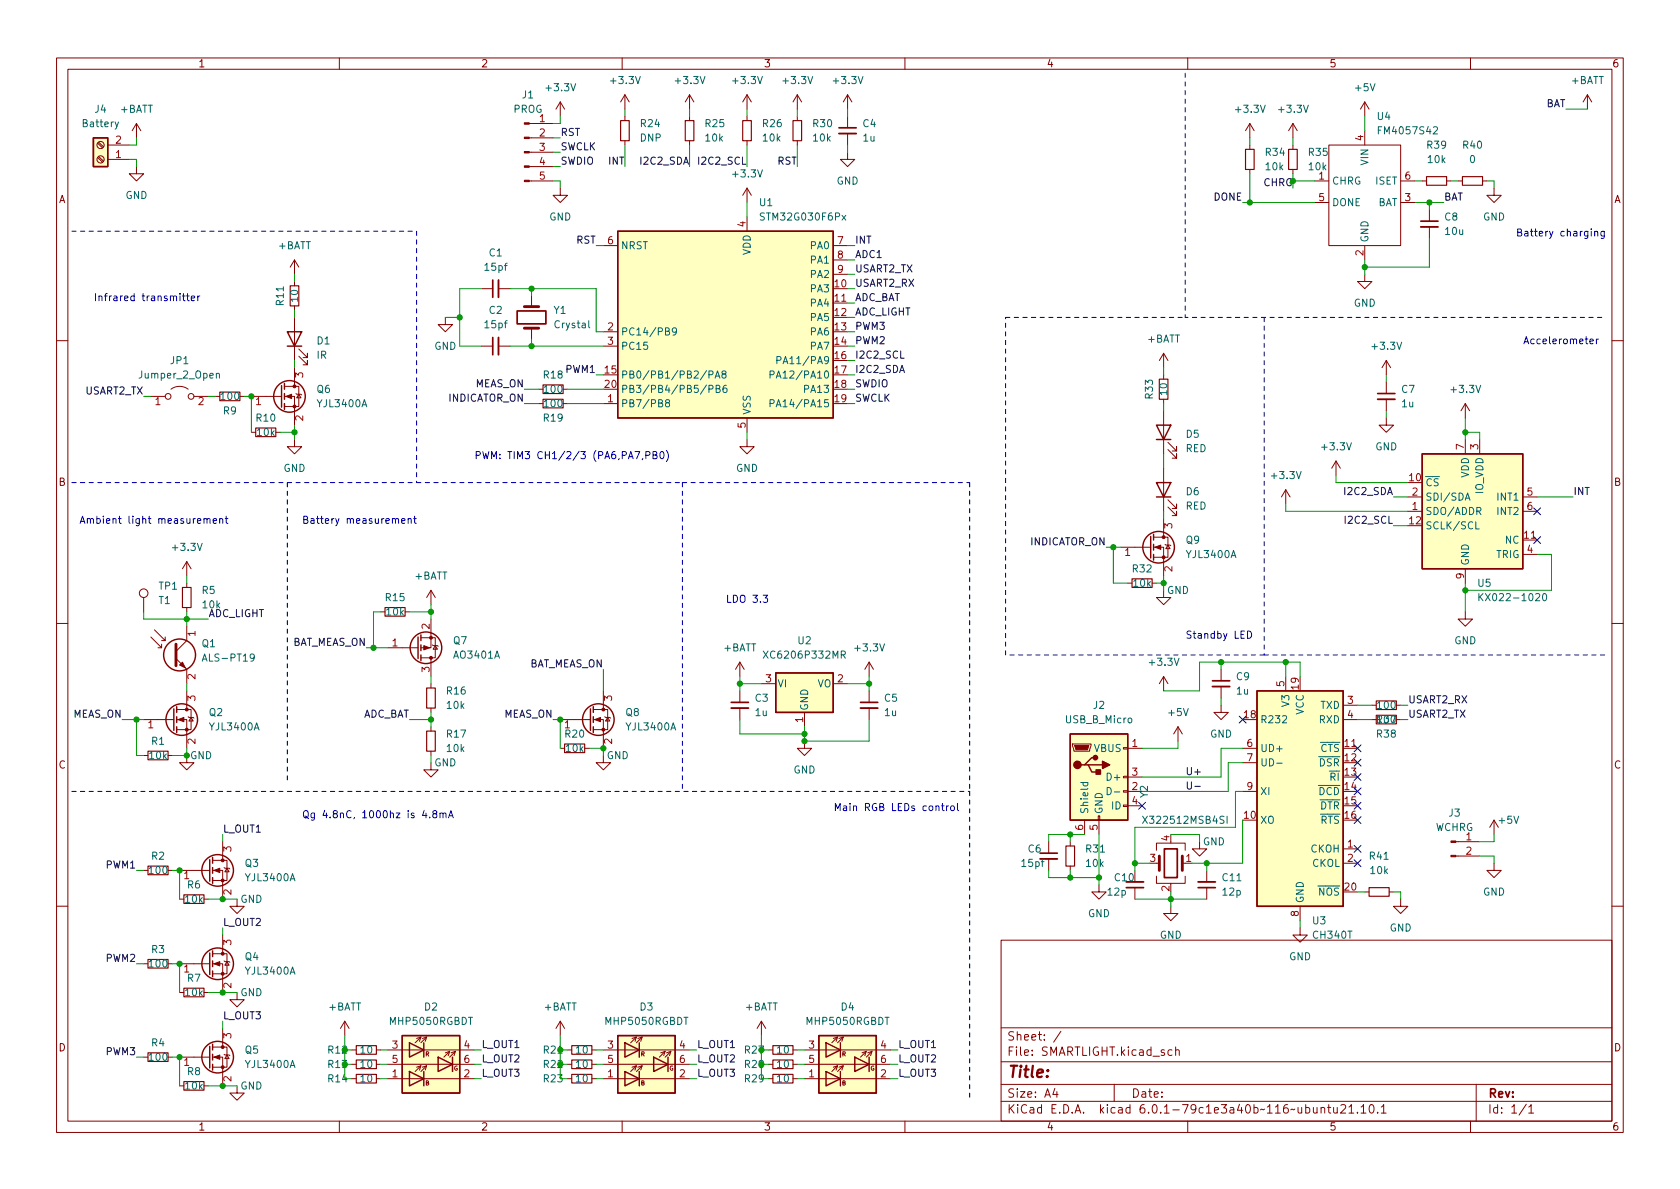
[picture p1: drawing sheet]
<svg xmlns="http://www.w3.org/2000/svg" width="297mm" height="210mm" viewBox="0 0 297 210" stroke-linecap="round" stroke-linejoin="round" font-family="sans-serif">
<defs><g id="words">
<text font-size="2.8" fill="#840000" x="178" y="190.6">Title:</text>
<g font-size="2.1" fill="#840000">
<text x="178" y="184">Sheet: /</text>
<text x="178" y="186.7">File: SMARTLIGHT.kicad_sch</text>
<text x="178" y="196.9">KiCad E.D.A. kicad 6.0.1-79c1e3a40b~116~ubuntu21.10.1</text>
<text x="178" y="194.1">Size: A4</text>
<text x="200" y="194.1">Date:</text>
<text x="263" y="194.1">Rev:</text>
<text x="263" y="196.9">Id: 1/1</text>
</g>
<g font-size="1.8" fill="#840000">
<text x="35" y="11.9">1</text>
<text x="85" y="11.9">2</text>
<text x="135" y="11.9">3</text>
<text x="185" y="11.9">4</text>
<text x="235" y="11.9">5</text>
<text x="285" y="11.9">6</text>
<text x="10.3" y="35.9">A</text>
<text x="285.3" y="35.9">A</text>
<text x="10.3" y="85.9">B</text>
<text x="285.3" y="85.9">B</text>
<text x="10.3" y="135.9">C</text>
<text x="285.3" y="135.9">C</text>
<text x="10.3" y="185.9">D</text>
<text x="285.3" y="185.9">D</text>
<text x="35" y="199.9">1</text>
<text x="85" y="199.9">2</text>
<text x="135" y="199.9">3</text>
<text x="185" y="199.9">4</text>
<text x="235" y="199.9">5</text>
<text x="285" y="199.9">6</text>
</g>
<g font-size="1.8" fill="#006464">
<text x="92.4" y="17.4">J1</text>
<text x="96.7" y="16.1">+3.3V</text>
<text x="108.2" y="14.9">+3.3V</text>
<text x="119.6" y="14.9">+3.3V</text>
<text x="129.7" y="14.9">+3.3V</text>
<text x="138.6" y="14.9">+3.3V</text>
<text x="147.5" y="14.9">+3.3V</text>
<text x="239.7" y="16.1">+5V</text>
<text x="277.8" y="14.9">+BATT</text>
<text x="14.7" y="22.5">Battery</text>
<text x="16.8" y="19.9">J4</text>
<text x="21.3" y="19.9">+BATT</text>
<text x="90.7" y="19.9">PROG</text>
<text x="113.3" y="22.5">R24</text>
<text x="124.8" y="22.5">R25</text>
<text x="134.9" y="22.5">R26</text>
<text x="143.8" y="22.5">R30</text>
<text x="152.6" y="22.5">C4</text>
<text x="218.6" y="19.9">+3.3V</text>
<text x="226.3" y="19.9">+3.3V</text>
<text x="243.5" y="21.2">U4</text>
<text x="244.1" y="23.7">FM4057S42</text>
<text x="113.2" y="25">DNP</text>
<text x="124.8" y="25">10k</text>
<text x="134.9" y="25">10k</text>
<text x="143.8" y="25">10k</text>
<text x="152.6" y="25">1u</text>
<text x="223.8" y="27.6">R34</text>
<text x="231.4" y="27.6">R35</text>
<text x="241.9" y="29.1" transform="rotate(-90 241.9 29.1)">VIN</text>
<text x="252.4" y="26.3">R39</text>
<text x="252.5" y="28.8">10k</text>
<text x="258.7" y="26.3">R40</text>
<text x="259.9" y="28.8">0</text>
<text x="22.2" y="35.2">GND</text>
<text x="129.7" y="31.4">+3.3V</text>
<text x="147.9" y="32.6">GND</text>
<text x="223.8" y="30.1">10k</text>
<text x="231.5" y="30.1">10k</text>
<text x="235.5" y="32.6">CHRG</text>
<text x="243.2" y="32.6">ISET</text>
<text x="97.1" y="39">GND</text>
<text x="134.3" y="36.4">U1</text>
<text x="134.8" y="39">STM32G030F6Px</text>
<text x="235.5" y="36.4">DONE</text>
<text x="243.5" y="36.4">BAT</text>
<text x="255.5" y="39">C8</text>
<text x="255.6" y="41.5">10u</text>
<text x="262.2" y="39">GND</text>
<text x="49.2" y="44.1">+BATT</text>
<text x="85.8" y="47.9">15pf</text>
<text x="86.5" y="45.3">C1</text>
<text x="109.7" y="44.1">NRST</text>
<text x="132.7" y="45.1" transform="rotate(-90 132.7 45.1)">VDD</text>
<text x="143.4" y="44.1">PA0</text>
<text x="143.4" y="46.6">PA1</text>
<text x="241.9" y="42.9" transform="rotate(-90 241.9 42.9)">GND</text>
<text x="50.2" y="53.9" transform="rotate(-90 50.2 53.9)">R11</text>
<text x="52.7" y="53.3" transform="rotate(-90 52.7 53.3)">10</text>
<text x="143.4" y="51.7">PA3</text>
<text x="143.4" y="49.1">PA2</text>
<text x="85.8" y="58">15pf</text>
<text x="86.5" y="55.5">C2</text>
<text x="97.9" y="55.5">Y1</text>
<text x="98.2" y="58">Crystal</text>
<text x="109.7" y="59.3">PC14/PB9</text>
<text x="143.4" y="54.2">PA4</text>
<text x="143.4" y="56.8">PA5</text>
<text x="143.4" y="59.3">PA6</text>
<text x="239.3" y="54.2">GND</text>
<text x="30.2" y="64.4">JP1</text>
<text x="56" y="63.4">IR</text>
<text x="56.1" y="60.9">D1</text>
<text x="76.8" y="61.8">GND</text>
<text x="109.7" y="61.8">PC15</text>
<text x="138.5" y="64.4">PA11/PA9</text>
<text x="143.4" y="61.8">PA7</text>
<text x="202.9" y="60.6">+BATT</text>
<text x="242.8" y="61.8">+3.3V</text>
<text x="24.8" y="66.9">Jumper_2_Open</text>
<text x="39.2" y="70.7">100</text>
<text x="56" y="69.5">Q6</text>
<text x="96.2" y="66.9">R18</text>
<text x="96.3" y="69.5">100</text>
<text x="109.7" y="66.9">PB0/PB1/PB2/PA8</text>
<text x="109.7" y="69.5">PB3/PB4/PB5/PB6</text>
<text x="137.5" y="66.9">PA12/PA10</text>
<text x="142.4" y="69.5">PA13</text>
<text x="203.8" y="70.5" transform="rotate(-90 203.8 70.5)">R33</text>
<text x="206.4" y="69.8" transform="rotate(-90 206.4 69.8)">10</text>
<text x="247.8" y="69.5">C7</text>
<text x="256.7" y="69.5">+3.3V</text>
<text x="39.5" y="73.3">R9</text>
<text x="45.4" y="74.5">R10</text>
<text x="45.5" y="77.1">10k</text>
<text x="56.2" y="72">YJL3400A</text>
<text x="96.2" y="74.5">R19</text>
<text x="96.3" y="72">100</text>
<text x="109.7" y="72">PB7/PB8</text>
<text x="132.7" y="73.4" transform="rotate(-90 132.7 73.4)">VSS</text>
<text x="137.5" y="72">PA14/PA15</text>
<text x="209.7" y="77.4">D5</text>
<text x="247.9" y="72">1u</text>
<text x="50.1" y="83.4">GND</text>
<text x="130.1" y="83.4">GND</text>
<text x="209.6" y="79.9">RED</text>
<text x="233.9" y="79.6">+3.3V</text>
<text x="243.1" y="79.6">GND</text>
<text x="209.7" y="87.6">D6</text>
<text x="225" y="84.7">+3.3V</text>
<text x="252" y="86">~{CS}</text>
<text x="252" y="88.5">SDI/SDA</text>
<text x="259.7" y="84.5" transform="rotate(-90 259.7 84.5)">VDD</text>
<text x="262.3" y="87.4" transform="rotate(-90 262.3 87.4)">IO_VDD</text>
<text x="264.9" y="88.5">INT1</text>
<text x="209.6" y="90.1">RED</text>
<text x="252" y="91.1">SDO/ADDR</text>
<text x="252" y="93.6">SCLK/SCL</text>
<text x="264.9" y="91.1">INT2</text>
<text x="30.7" y="97.4">+3.3V</text>
<text x="200.3" y="101.2">R32</text>
<text x="209.7" y="96.1">Q9</text>
<text x="209.9" y="98.7">YJL3400A</text>
<text x="259.7" y="100.1" transform="rotate(-90 259.7 100.1)">GND</text>
<text x="264.5" y="98.7">TRIG</text>
<text x="266.2" y="96.1">NC</text>
<text x="28.1" y="106.8">T1</text>
<text x="28.1" y="104.3">TP1</text>
<text x="35.7" y="105">R5</text>
<text x="35.9" y="107.6">10k</text>
<text x="68.2" y="106.3">R15</text>
<text x="73.3" y="102.5">+BATT</text>
<text x="200.5" y="103.8">10k</text>
<text x="206.3" y="105">GND</text>
<text x="261.3" y="103.8">U5</text>
<text x="262.5" y="106.3">KX022-1020</text>
<text x="68.4" y="108.8">10k</text>
<text x="80.2" y="113.9">Q7</text>
<text x="141.1" y="113.9">U2</text>
<text x="257.1" y="113.9">GND</text>
<text x="35.7" y="114.4">Q1</text>
<text x="36.2" y="117">ALS-PT19</text>
<text x="80.3" y="116.5">AO3401A</text>
<text x="127.9" y="115.2">+BATT</text>
<text x="135.6" y="116.5">XC6206P332MR</text>
<text x="151.3" y="115.2">+3.3V</text>
<text x="203.4" y="117.7">+3.3V</text>
<text x="79" y="122.8">R16</text>
<text x="79.1" y="125.3">10k</text>
<text x="133.5" y="124.1">C3</text>
<text x="137.4" y="121.5">VI</text>
<text x="142.9" y="125.7" transform="rotate(-90 142.9 125.7)">GND</text>
<text x="144.5" y="121.5">VO</text>
<text x="156.4" y="124.1">C5</text>
<text x="193.3" y="125.3">J2</text>
<text x="218.6" y="120.3">C9</text>
<text x="218.7" y="122.8">1u</text>
<text x="228" y="124.8" transform="rotate(-90 228 124.8)">V3</text>
<text x="233.4" y="125.3">TXD</text>
<text x="243.6" y="125.3">100</text>
<text x="26.8" y="131.7">R1</text>
<text x="37" y="126.6">Q2</text>
<text x="37.2" y="129.2">YJL3400A</text>
<text x="79" y="130.4">R17</text>
<text x="100" y="130.4">R20</text>
<text x="110.7" y="126.6">Q8</text>
<text x="110.8" y="129.2">YJL3400A</text>
<text x="133.6" y="126.6">1u</text>
<text x="156.4" y="126.6">1u</text>
<text x="188.5" y="127.9">USB_B_Micro</text>
<text x="206.7" y="126.6">+5V</text>
<text x="213.9" y="130.4">GND</text>
<text x="222.8" y="127.9">R232</text>
<text x="230.5" y="126.4" transform="rotate(-90 230.5 126.4)">VCC</text>
<text x="233.2" y="127.9">RXD</text>
<text x="243.5" y="130.4">R38</text>
<text x="243.6" y="127.9">100</text>
<text x="26.5" y="134.2">10k</text>
<text x="33.6" y="134.2">GND</text>
<text x="76.8" y="135.5">GND</text>
<text x="79.1" y="133">10k</text>
<text x="100.1" y="133">10k</text>
<text x="107.3" y="134.2">GND</text>
<text x="140.3" y="136.8">GND</text>
<text x="193.5" y="133">VBUS</text>
<text x="222.8" y="133">UD+</text>
<text x="222.8" y="135.5">UD-</text>
<text x="231.9" y="135.5">~{DSR}</text>
<text x="232.1" y="133">~{CTS}</text>
<text x="196.1" y="138">D+</text>
<text x="196.6" y="143.1">ID</text>
<text x="202.9" y="141" transform="rotate(-90 202.9 141)">Y2</text>
<text x="222.8" y="140.6">XI</text>
<text x="231.8" y="140.6">~{DCD}</text>
<text x="232" y="143.1">~{DTR}</text>
<text x="233.8" y="138">~{RI}</text>
<text x="192.4" y="144" transform="rotate(-90 192.4 144)">Shield</text>
<text x="194.9" y="144" transform="rotate(-90 194.9 144)">GND</text>
<text x="202.7" y="145.7">X322512MSB4SI</text>
<text x="212.7" y="149.5">GND</text>
<text x="222.8" y="145.7">XO</text>
<text x="232.1" y="145.7">~{RTS}</text>
<text x="253.7" y="146.9">WCHRG</text>
<text x="256.2" y="144.4">J3</text>
<text x="265.1" y="145.7">+5V</text>
<text x="26.5" y="154.6">100</text>
<text x="26.8" y="152">R2</text>
<text x="43.3" y="153.3">Q3</text>
<text x="43.5" y="155.8">YJL3400A</text>
<text x="180.7" y="153.3">15pf</text>
<text x="181.8" y="150.7">C6</text>
<text x="192.1" y="150.7">R31</text>
<text x="192.1" y="153.3">10k</text>
<text x="197.2" y="155.8">C10</text>
<text x="216.2" y="155.8">C11</text>
<text x="231.8" y="150.7">CKOH</text>
<text x="232" y="153.3">CKOL</text>
<text x="242.2" y="152">R41</text>
<text x="242.4" y="154.6">10k</text>
<text x="32.8" y="159.6">10k</text>
<text x="33.2" y="157.1">R6</text>
<text x="42.5" y="159.6">GND</text>
<text x="195.9" y="158.4">12p</text>
<text x="216.2" y="158.4">12p</text>
<text x="230.5" y="159.8" transform="rotate(-90 230.5 159.8)">GND</text>
<text x="231.8" y="158.4">~{NOS}</text>
<text x="262.2" y="158.4">GND</text>
<text x="192.3" y="162.2">GND</text>
<text x="205" y="166">GND</text>
<text x="232.1" y="163.4">U3</text>
<text x="232.3" y="166">CH340T</text>
<text x="245.7" y="164.7">GND</text>
<text x="26.5" y="171.1">100</text>
<text x="26.8" y="168.5">R3</text>
<text x="33.2" y="173.6">R7</text>
<text x="43.3" y="169.8">Q4</text>
<text x="43.5" y="172.3">YJL3400A</text>
<text x="227.9" y="169.8">GND</text>
<text x="32.8" y="176.1">10k</text>
<text x="42.5" y="176.1">GND</text>
<text x="58.1" y="178.7">+BATT</text>
<text x="75.1" y="178.7">D2</text>
<text x="96.2" y="178.7">+BATT</text>
<text x="113.2" y="178.7">D3</text>
<text x="131.7" y="178.7">+BATT</text>
<text x="148.7" y="178.7">D4</text>
<text x="26.8" y="185">R4</text>
<text x="69.1" y="181.2">MHP5050RGBDT</text>
<text x="107.2" y="181.2">MHP5050RGBDT</text>
<text x="142.8" y="181.2">MHP5050RGBDT</text>
<text x="26.5" y="187.6">100</text>
<text x="33.2" y="190.1">R8</text>
<text x="43.3" y="186.3">Q5</text>
<text x="43.5" y="188.8">YJL3400A</text>
<text x="58.1" y="191.4">R14</text>
<text x="63.8" y="188.8">10</text>
<text x="63.8" y="186.3">10</text>
<text x="63.8" y="191.4">10</text>
<text x="96.2" y="191.4">R23</text>
<text x="101.9" y="188.8">10</text>
<text x="101.9" y="186.3">10</text>
<text x="101.9" y="191.4">10</text>
<text x="131.7" y="191.4">R29</text>
<text x="137.4" y="191.4">10</text>
<text x="137.4" y="186.3">10</text>
<text x="137.4" y="188.8">10</text>
<text x="32.8" y="192.7">10k</text>
<text x="42.5" y="192.7">GND</text>
</g>
<g font-size="1.8" fill="#a90000">
<text x="95.4" y="21.6">1</text>
<text x="20.5" y="27.9">1</text>
<text x="20.5" y="25.4">2</text>
<text x="95.4" y="24.1">2</text>
<text x="95.4" y="26.7">3</text>
<text x="95.4" y="29.2">4</text>
<text x="241" y="24.9" transform="rotate(-90 241 24.9)">4</text>
<text x="95.4" y="31.7">5</text>
<text x="233.2" y="31.7">1</text>
<text x="233.2" y="35.6">5</text>
<text x="248.4" y="35.6">3</text>
<text x="248.4" y="31.7">6</text>
<text x="131.8" y="40.1" transform="rotate(-90 131.8 40.1)">4</text>
<text x="107.5" y="43.2">6</text>
<text x="148.1" y="43.2">7</text>
<text x="148.1" y="45.7">8</text>
<text x="241" y="45.2" transform="rotate(-90 241 45.2)">2</text>
<text x="147.6" y="50.8">10</text>
<text x="147.6" y="53.3">11</text>
<text x="148.1" y="48.3">9</text>
<text x="107.5" y="58.4">2</text>
<text x="147.6" y="55.9">12</text>
<text x="147.6" y="58.4">13</text>
<text x="107.5" y="61">3</text>
<text x="147.6" y="61">14</text>
<text x="147.6" y="63.5">16</text>
<text x="27.4" y="71.6">1</text>
<text x="35.1" y="71.6">2</text>
<text x="45.2" y="71.6">1</text>
<text x="53.6" y="66.8" transform="rotate(-90 53.6 66.8)">3</text>
<text x="107" y="66">15</text>
<text x="107" y="68.6">20</text>
<text x="107.5" y="71.1">1</text>
<text x="147.6" y="66">17</text>
<text x="147.6" y="68.6">18</text>
<text x="147.6" y="71.1">19</text>
<text x="53.6" y="74.4" transform="rotate(-90 53.6 74.4)">2</text>
<text x="131.8" y="75.7" transform="rotate(-90 131.8 75.7)">5</text>
<text x="258.8" y="79.5" transform="rotate(-90 258.8 79.5)">7</text>
<text x="261.4" y="79.5" transform="rotate(-90 261.4 79.5)">3</text>
<text x="249.2" y="85.1">10</text>
<text x="249.7" y="87.6">2</text>
<text x="270" y="87.6">5</text>
<text x="207.3" y="93.5" transform="rotate(-90 207.3 93.5)">3</text>
<text x="249.2" y="92.7">12</text>
<text x="249.7" y="90.2">1</text>
<text x="269.5" y="95.2">11</text>
<text x="270" y="90.2">6</text>
<text x="198.9" y="98.3">1</text>
<text x="207.3" y="101.1" transform="rotate(-90 207.3 101.1)">2</text>
<text x="270" y="97.8">4</text>
<text x="258.8" y="102.3" transform="rotate(-90 258.8 102.3)">9</text>
<text x="34.5" y="112.5" transform="rotate(-90 34.5 112.5)">1</text>
<text x="75.9" y="111.2" transform="rotate(-90 75.9 111.2)">2</text>
<text x="69.4" y="114.3">1</text>
<text x="75.9" y="118.9" transform="rotate(-90 75.9 118.9)">3</text>
<text x="34.5" y="123.9" transform="rotate(-90 34.5 123.9)">3</text>
<text x="34.5" y="120.1" transform="rotate(-90 34.5 120.1)">2</text>
<text x="108.2" y="123.9" transform="rotate(-90 108.2 123.9)">3</text>
<text x="135.4" y="120.6">3</text>
<text x="148.1" y="120.6">2</text>
<text x="227.1" y="121.4" transform="rotate(-90 227.1 121.4)">5</text>
<text x="229.6" y="121.9" transform="rotate(-90 229.6 121.9)">19</text>
<text x="238.3" y="124.5">3</text>
<text x="26.2" y="128.8">1</text>
<text x="34.5" y="131.6" transform="rotate(-90 34.5 131.6)">2</text>
<text x="99.8" y="128.8">1</text>
<text x="108.2" y="131.6" transform="rotate(-90 108.2 131.6)">2</text>
<text x="142" y="127.7" transform="rotate(-90 142 127.7)">1</text>
<text x="220" y="127">18</text>
<text x="238.3" y="127">4</text>
<text x="200.2" y="132.1">1</text>
<text x="200.2" y="137.2">3</text>
<text x="220.5" y="132.1">6</text>
<text x="220.5" y="134.6">7</text>
<text x="237.8" y="132.1">11</text>
<text x="237.8" y="134.6">12</text>
<text x="237.8" y="137.2">13</text>
<text x="200.2" y="139.7">2</text>
<text x="200.2" y="142.2">4</text>
<text x="220.5" y="139.7">9</text>
<text x="237.8" y="139.7">14</text>
<text x="237.8" y="142.2">15</text>
<text x="191.5" y="146.8" transform="rotate(-90 191.5 146.8)">6</text>
<text x="194.1" y="146.8" transform="rotate(-90 194.1 146.8)">5</text>
<text x="206.8" y="148.7" transform="rotate(-90 206.8 148.7)">4</text>
<text x="220" y="144.8">10</text>
<text x="237.8" y="144.8">16</text>
<text x="238.3" y="149.9">1</text>
<text x="259.2" y="148.6">1</text>
<text x="32.5" y="155.4">1</text>
<text x="40.9" y="150.6" transform="rotate(-90 40.9 150.6)">3</text>
<text x="203.3" y="152.4">3</text>
<text x="209.7" y="152.4">1</text>
<text x="238.3" y="152.4">2</text>
<text x="259.2" y="151.1">2</text>
<text x="40.9" y="158.2" transform="rotate(-90 40.9 158.2)">2</text>
<text x="206.8" y="157.6" transform="rotate(-90 206.8 157.6)">2</text>
<text x="237.8" y="157.5">20</text>
<text x="40.9" y="167.1" transform="rotate(-90 40.9 167.1)">3</text>
<text x="229.6" y="162" transform="rotate(-90 229.6 162)">8</text>
<text x="32.5" y="172">1</text>
<text x="40.9" y="174.7" transform="rotate(-90 40.9 174.7)">2</text>
<text x="40.9" y="183.6" transform="rotate(-90 40.9 183.6)">3</text>
<text x="69.4" y="185.4">3</text>
<text x="82.1" y="185.4">4</text>
<text x="107.5" y="185.4">3</text>
<text x="120.2" y="185.4">4</text>
<text x="143" y="185.4">3</text>
<text x="155.7" y="185.4">4</text>
<text x="32.5" y="188.5">1</text>
<text x="40.9" y="191.2" transform="rotate(-90 40.9 191.2)">2</text>
<text x="69.4" y="190.5">1</text>
<text x="69.4" y="188">5</text>
<text x="82.1" y="190.5">2</text>
<text x="82.1" y="188">6</text>
<text x="107.5" y="190.5">1</text>
<text x="107.5" y="188">5</text>
<text x="120.2" y="190.5">2</text>
<text x="120.2" y="188">6</text>
<text x="143" y="190.5">1</text>
<text x="143" y="188">5</text>
<text x="155.7" y="190.5">2</text>
<text x="155.7" y="188">6</text>
</g>
<g font-size="1.8" fill="#0f0f0f">
<text x="273.2" y="18.9">BAT</text>
<text x="99.1" y="24">RST</text>
<text x="99.1" y="29.1">SWDIO</text>
<text x="99.1" y="26.6">SWCLK</text>
<text x="107.6" y="29.1">INT</text>
<text x="113.5" y="29.1">I2C2_SDA</text>
<text x="123.8" y="29.1">I2C2_SCL</text>
<text x="137.4" y="29.1">RST</text>
<text x="214.6" y="35.5">DONE</text>
<text x="255.3" y="35.5">BAT</text>
<text x="101.9" y="43.1">RST</text>
<text x="151.1" y="45.6">ADC1</text>
<text x="151.1" y="43.1">INT</text>
<text x="151.1" y="48.2">USART2_TX</text>
<text x="151.1" y="50.7">USART2_RX</text>
<text x="151.1" y="53.2">ADC_BAT</text>
<text x="151.1" y="58.3">PWM3</text>
<text x="151.1" y="55.8">ADC_LIGHT</text>
<text x="100.1" y="65.9">PWM1</text>
<text x="151.1" y="63.4">I2C2_SCL</text>
<text x="151.1" y="65.9">I2C2_SDA</text>
<text x="151.1" y="60.9">PWM2</text>
<text x="15.1" y="69.7">USART2_TX</text>
<text x="79.2" y="71">INDICATOR_ON</text>
<text x="84" y="68.5">MEAS_ON</text>
<text x="151.1" y="71">SWCLK</text>
<text x="151.1" y="68.5">SWDIO</text>
<text x="237.9" y="87.5">I2C2_SDA</text>
<text x="278.1" y="87.5">INT</text>
<text x="238.1" y="92.6">I2C2_SCL</text>
<text x="182.1" y="96.4">INDICATOR_ON</text>
<text x="36.8" y="109.1">ADC_LIGHT</text>
<text x="51.4" y="114.2">BAT_MEAS_ON</text>
<text x="93.3" y="118">BAT_MEAS_ON</text>
<text x="248.9" y="124.4">USART2_RX</text>
<text x="12.8" y="126.9">MEAS_ON</text>
<text x="63.9" y="126.9">ADC_BAT</text>
<text x="89" y="126.9">MEAS_ON</text>
<text x="248.9" y="126.9">USART2_TX</text>
<text x="209.5" y="137.1">U+</text>
<text x="39.4" y="147.2">L_OUT1</text>
<text x="18.8" y="153.6">PWM1</text>
<text x="39.4" y="163.7">L_OUT2</text>
<text x="18.8" y="170.1">PWM2</text>
<text x="39.4" y="180.2">L_OUT3</text>
<text x="85.1" y="185.3">L_OUT1</text>
<text x="123.2" y="185.3">L_OUT1</text>
<text x="158.7" y="185.3">L_OUT1</text>
<text x="18.8" y="186.6">PWM3</text>
<text x="85.1" y="187.9">L_OUT2</text>
<text x="85.1" y="190.4">L_OUT3</text>
<text x="123.2" y="187.9">L_OUT2</text>
<text x="123.2" y="190.4">L_OUT3</text>
<text x="158.7" y="187.9">L_OUT2</text>
<text x="158.7" y="190.4">L_OUT3</text>
</g>
<g font-size="1.8" fill="#009600">
<text x="223.4" y="32.9">CHRG</text>
<text x="58.1" y="188.8">R13</text>
<text x="58.1" y="186.3">R12</text>
<text x="96.2" y="188.8">R22</text>
<text x="96.2" y="186.3">R21</text>
<text x="131.7" y="186.3">R27</text>
<text x="131.7" y="188.8">R28</text>
</g>
<g font-size="1.8" fill="#0000c2">
<text x="268" y="41.8">Battery charging</text>
<text x="16.5" y="53.2">Infrared transmitter</text>
<text x="269.2" y="60.9">Accelerometer</text>
<text x="83.8" y="81.2">PWM: TIM3 CH1/2/3 (PA6,PA7,PB0)</text>
<text x="14" y="92.6">Ambient light measurement</text>
<text x="53.3" y="92.6">Battery measurement</text>
<text x="128.3" y="106.6">LDO 3.3</text>
<text x="209.5" y="112.9">Standby LED</text>
<text x="147.3" y="143.4">Main RGB LEDs control</text>
<text x="53.3" y="144.7">Qg 4.8nC, 1000hz is 4.8mA</text>
</g>
<g font-size="1.1" fill="#840000">
<text x="75.2" y="191.9">B</text>
<text x="75.2" y="186.8">R</text>
<text x="80.2" y="189.3">G</text>
<text x="113.3" y="191.9">B</text>
<text x="113.3" y="186.8">R</text>
<text x="118.3" y="189.3">G</text>
<text x="148.8" y="191.9">B</text>
<text x="148.8" y="186.8">R</text>
<text x="153.9" y="189.3">G</text>
</g>
</g></defs>
<g fill="none" stroke="#840000" stroke-width=".18">
<path d="M10 10.2h277v190.1h-277zM12 12.2h273v186.1h-273zM60 10.2v2M99.1 18v2.6M99.1 18l-.8 1.3M99.1 18l.7 1.3M110 10.2v2M110.5 16.8l-.8 1.2M110.5 16.8v2.5M110.5 16.8l.8 1.2M121.9 16.8l-.7 1.2M121.9 16.8v2.5"/>
<path d="M121.9 16.8l.8 1.2M132.1 16.8l-.8 1.2M132.1 16.8v2.5M132.1 16.8l.7 1.2M141 16.8l-.8 1.2M141 16.8v2.5M141 16.8l.7 1.2M149.9 16.8l-.8 1.2M149.9 16.8v2.5M149.9 16.8l.7 1.2M160 10.2v2M210 10.2v2"/>
<path d="M241.3 18l-.8 1.3M241.3 18v2.6M241.3 18l.8 1.3M260 10.2v2M280.7 16.8l-.8 1.2M280.7 16.8v2.5M280.7 16.8l.7 1.2M17.3 25.3l.8 .9M17.3 27.9l.8 .8M17.4 25.1l.9 .9M17.4 27.7l.9 .8M19 28.2h3.9"/>
<path d="M19 25.6h3.9M24.1 29.5v1.2h1.3l-1.3 1.3-1.2-1.3h1.2M24.1 21.8l-.7 1.3M24.1 21.8v2.6M24.1 21.8l.8 1.3M93.6 32h4.2M93.6 29.5h4.2M93.6 26.9h4.2M93.6 24.4h4.2M93.6 21.8h4.2M99.1 33.3v1.2h1.2l-1.2 1.3-1.3-1.3h1.3M110.5 20.6v.7"/>
<path d="M110.5 24.9v.7M121.9 20.6v.7M121.9 24.9v.7M132.1 20.6v.7M132.1 24.9v.7M132.1 33.3v2.5M132.1 38.3v2.6M132.1 33.3l-.8 1.2M132.1 33.3l.7 1.2M141 20.6v.7M141 24.9v.7M149.9 26.9v1.3h1.2l-1.2 1.3-1.3-1.3h1.3"/>
<path d="M149.9 20.6v2M149.9 23.6v2M221 21.8v2.6M221 25.6v.8M221 30v.7M221 21.8l-.8 1.3M221 21.8l.7 1.3M228.6 21.8v2.6M228.6 25.6v.8M228.6 30v.7M228.6 21.8l-.8 1.3M228.6 21.8l.8 1.3"/>
<path d="M232.4 32h2.5M232.4 35.8h2.5M234.9 25.6h12.7v17.8h-12.7zM241.3 23.1v2.5M247.6 32h2.6M247.6 35.8h2.6M251.5 32h.7M252.7 37.1v2M255.8 32h.7M257.8 32h.8M262.1 32h.8M264.2 33.3v1.2h1.2l-1.2 1.3-1.3-1.3h1.3"/>
<path d="M52.1 46v2.5M52.1 49.8v.7M52.1 54.1v.8M52.1 56.1v7.6M52.1 46l-.8 1.2M52.1 46l.7 1.2M78.7 56.1v1.3h1.3l-1.3 1.3-1.2-1.3h1.2M85.1 51h2M88.1 51h2.1M94 52.3v1.9M94 58v1.9M106.7 58.7h2.5"/>
<path d="M106.7 43.4h2.5M147.3 53.6h2.6M147.3 43.4h2.6M147.3 46h2.6M147.3 48.5h2.6M241.3 48.5v1.3h1.3l-1.3 1.2-1.3-1.2h1.3M241.3 43.4v2.6M252.7 40.1v2.1M10 60.2h2M26.7 70.1h2.5M30.2 68.8a2.54 2.54 0 0 1 3.1 0M34.3 70.1h2.5"/>
<path d="M38.1 70.1h.8M42.4 70.1h.8M44.4 70.1h5.4M44.4 76.4h.8M48.8 76.4h.7M50.3 70.1h1.8v5.1M50.3 68.3h2.5v3.6h-2.5M52.1 77.7v1.3h1.2l-1.2 1.3-1.3-1.3h1.3M52.1 65v3.3M52.3 69.6l.2 .1h.7l.1 .1M52.8 63l1.6 1.5v-.8v.8h-.8M52.8 61.7l1.6 1.5v-.7v.7h-.8"/>
<path d="M52.8 69.7l.4 .7h-.7zM85.1 61.2h2M88.1 61.2h2.1M95.2 71.4h.8M95.2 68.8h.8M99.6 71.4h.7M99.6 68.8h.7M106.7 71.4h2.5M106.7 61.2h2.5M132.1 77.7v1.3h1.2l-1.2 1.3-1.3-1.3h1.3M132.1 73.9v2.5M205.7 62.5v2.5"/>
<path d="M205.7 66.3v.8M205.7 70.6v.8M205.7 72.6v7.7M205.7 62.5l-.7 1.2M205.7 62.5l.8 1.2M206.5 79.5l1.5 1.5v-.7v.7h-.7M206.5 78.2l1.5 1.6v-.8v.8h-.7M245.1 73.9v1.3h1.3l-1.3 1.2-1.3-1.2h1.3M245.1 63.7v2.6M245.1 67.6v2M245.1 70.6v2M245.1 63.7l-.8 1.3"/>
<path d="M245.1 63.7l.8 1.3M259.1 71.4v2.5M259.1 77.7v2.6M259.1 71.4l-.8 1.2M259.1 71.4l.7 1.2M261.6 77.7v2.6M285 60.2h2M33 99.3l-.7 1.3M33 99.3v2.5M33 99.3l.8 1.3M198.1 96.8h5.4M204 96.8h1.7v5"/>
<path d="M204 95h2.5v3.5h-2.5M205.7 82.8v7.6M205.7 91.7v3.3M206 96.3l.1 .1h.8l.1 .1M206.5 96.4l.4 .6h-.8zM206.5 89.7l1.5 1.5v-.8v.8h-.7M206.5 88.4l1.5 1.5v-.8v.8h-.7M227.3 86.6l-.7 1.3M227.3 86.6v2.5M227.3 86.6l.8 1.3M236.2 81.5l-.7 1.3M236.2 81.5v2.6"/>
<path d="M236.2 81.5l.8 1.3M248.9 90.4h2.6M248.9 87.9h2.6M269.2 90.4h2.6M269.2 95.5h2.6M269.2 87.9h2.6M269.2 98h2.6M10 110.2h2M25.4 105.7v2.5M26.7 112.6l1.9 1.9v-.6M27.3 111.4l1.9 1.9v-.7M27.9 114.5h.7"/>
<path d="M28.6 113.3h.6M31.1 116.5l1.9 1.9v2.5M33 103.1v.8M33 107.4v.8M33 110.7v2.6l-1.9 1.9M67.3 108.2h.8M68.6 114.5h5.3M71.6 108.2h.8M74.4 112.8h2.6v3.5h-2.6M76.2 109.5v5h-1.8M76.2 104.4v2.5M76.2 116.3v3.3"/>
<path d="M76.2 104.4l-.8 1.3M76.2 104.4l.8 1.3M76.5 114l.1 .2h.7l.2 .1M77 114.2l.3 .6h-.7zM130.8 117.1l-.8 1.3M130.8 117.1v2.5M130.8 117.1l.8 1.3M153.7 117.1l-.8 1.3M153.7 117.1v2.5M153.7 117.1l.7 1.3M199.4 103.1h.8M203.7 103.1h.8"/>
<path d="M205.7 104.4v1.3h1.3l-1.3 1.2-1.2-1.2h1.2M205.7 119.6l-.7 1.3M205.7 119.6v2.6M205.7 119.6l.8 1.3M215.9 118.4v2M227.3 119.6v2.6M259.1 108.2v1.3h1.2l-1.2 1.2-1.3-1.2h1.3M259.1 100.6v2.5M285 110.2h2M25.4 127.2h5.3M25.4 133.6h.8M29.7 133.6h.8"/>
<path d="M31.2 127.2h1.8v5.1M31.2 125.5h2.6v3.5h-2.6M33 133.6v1.3h1.3l-1.3 1.2-1.3-1.2h1.3M33 122.2v3.3M33.3 126.7l.1 .2h.8l.1 .1M33.8 126.9l.4 .6h-.8zM76.2 134.9v1.2h1.3l-1.3 1.3-1.3-1.3h1.3M76.2 120.9v.8M76.2 125.2v.8M76.2 128.5v.8M76.2 132.8v.8M99.1 132.3h.7"/>
<path d="M99.1 127.2h5.3M103.4 132.3h.7M104.9 127.2h1.8v5.1M104.9 125.5h2.5v3.5h-2.5M106.7 133.6v1.3h1.2l-1.2 1.2-1.3-1.2h1.3M106.7 122.2v3.3M106.9 126.7l.2 .2h.7l.1 .1M107.4 126.9l.4 .6h-.7zM130.8 122.2v2M130.8 125.2v2M134.6 120.9h2.6M142.2 131.1v1.2h1.3l-1.3 1.3-1.2-1.3h1.2"/>
<path d="M142.2 126v2.5M147.3 120.9h2.6M153.7 122.2v2M153.7 125.2v2M189.6 131.6h3.3v.2l-.2 1h-2.8zM198.6 139.8h.8v.3h-.8zM198.6 137.3h.8v.2h-.8zM198.6 132.2h.8v.3h-.8zM199.4 132.3h2.5M199.4 139.9h2.5M199.4 137.4h2.5M208.3 128.5l-.8 1.3"/>
<path d="M208.3 128.5v2.6M208.3 128.5l.7 1.3M215.9 124.7v1.3h1.3l-1.3 1.2-1.3-1.2h1.3M215.9 121.4v2M219.7 132.3h2.5M219.7 139.9h2.5M219.7 134.9h2.5M237.5 132.3h2.5M237.5 127.2h2.5M237.5 124.7h2.5M242.6 127.2h.7M242.6 124.7h.7"/>
<path d="M246.9 127.2h.7M246.9 124.7h.7M25.4 153.9h.8M29.7 153.9h.8M31.7 159h.8M31.7 153.9h5.4M36.1 159h.7M37.6 153.9h1.8v5.1M37.6 152.1h2.5v3.6h-2.5M39.4 148.8v3.3M39.6 153.4l.2 .1h.7l.1 .2M40.1 153.5l.4 .7h-.7z"/>
<path d="M41.9 159v1.3h1.3l-1.3 1.2-1.3-1.2h1.3M185.4 148.8v2.1M185.4 151.9v2M189.2 148.8v.8M189.2 153.2v.7M191.8 145v2.6M194.2 144.3h.2v.7h-.2zM194.3 156.5v1.2h1.3l-1.3 1.3-1.3-1.3h1.3M194.3 145v2.6M198.6 142.4h.8v.2h-.8zM199.4 142.5h2.5M200.7 157v2"/>
<path d="M204.5 150.4v-1.3h5v1.3M204.5 154.9v1.3h5v-1.3M204.5 152.6h.5M209 152.6h.5M212.1 148.8v1.3h1.3l-1.3 1.3-1.3-1.3h1.3M213.4 153.9v2.1M213.4 157v2M237.5 152.6h2.5M237.5 150.1h2.5M241.3 157.7h.8M245.6 157.7h.8M247.6 159v1.3h1.3l-1.3 1.2-1.2-1.2h1.2"/>
<path d="M257.4 151.4h4.2M257.4 148.8h4.2M264.2 152.6v1.3h1.2l-1.2 1.3-1.3-1.3h1.3M264.2 145l-.8 1.3M264.2 145v2.6M264.2 145l.7 1.3M10 160.2h2M25.4 170.4h.8M29.7 170.4h.8M31.7 170.4h5.4M31.7 175.5h.8M36.1 175.5h.7"/>
<path d="M37.6 170.4h1.8v5.1M37.6 168.7h2.5v3.5h-2.5M39.4 165.3v3.4M39.6 169.9l.2 .1h.7l.1 .2M40.1 170l.4 .7h-.7zM41.9 175.5v1.3h1.3l-1.3 1.2-1.3-1.2h1.3M177 166.3h108v32h-108zM207 160.3v1.2h1.3l-1.3 1.3-1.3-1.3h1.3M229.9 164.1v1.2h1.2l-1.2 1.3-1.3-1.3h1.3M229.9 160.3v2.5M285 160.2h2M25.4 186.9h.8"/>
<path d="M29.7 186.9h.8M31.7 186.9h5.4M31.7 192h.8M36.1 192h.7M37.6 186.9h1.8v5.1M37.6 185.2h2.5v3.5h-2.5M39.4 181.9v3.3M39.6 186.4l.2 .2h.7l.1 .1M40.1 186.6l.4 .6h-.7zM41.9 192v1.3h1.3l-1.3 1.3-1.3-1.3h1.3M60 198.3v2M61 180.6l-.8 1.3"/>
<path d="M61 180.6v2.5M61 180.6l.7 1.3M62.2 188.2h.8M62.2 185.7h.8M62.2 190.7h.8M66.5 188.2h.8M66.5 185.7h.8M66.5 190.7h.8M68.6 188.2h15.2M68.6 185.7h15.2M68.6 190.7h15.2M73.7 183.6l.7-.2-.2 .7"/>
<path d="M73.7 188.7l.7-.2-.2 .7M74.4 188.5l-1 1M74.4 183.4l-1 1M74.7 188.7l.7-.2-.2 .7M74.7 183.6l.7-.2-.2 .7M75.4 188.5l-1 1M75.4 183.4l-1 1M78.7 186.2l.8-.3-.3 .8M79.5 185.9l-1 1M79.8 186.2l.7-.3-.2 .8M80.5 185.9l-1 1M99.1 180.6l-.8 1.3"/>
<path d="M99.1 180.6v2.5M99.1 180.6l.7 1.3M100.3 188.2h.8M100.3 185.7h.8M100.3 190.7h.8M104.6 188.2h.8M104.6 185.7h.8M104.6 190.7h.8M106.7 188.2h15.2M106.7 185.7h15.2M106.7 190.7h15.2M110 198.3v2"/>
<path d="M111.8 183.6l.7-.2-.2 .7M111.8 188.7l.7-.2-.2 .7M112.5 188.5l-1 1M112.5 183.4l-1 1M112.8 188.7l.7-.2-.2 .7M112.8 183.6l.7-.2-.2 .7M113.5 188.5l-1 1M113.5 183.4l-1 1M116.8 186.2l.8-.3-.3 .8M117.6 185.9l-1 1M117.9 186.2l.7-.3-.2 .8M118.6 185.9l-1 1"/>
<path d="M134.6 180.6l-.7 1.3M134.6 180.6v2.5M134.6 180.6l.8 1.3M135.9 188.2h.8M135.9 185.7h.8M135.9 190.7h.8M140.2 188.2h.8M140.2 185.7h.8M140.2 190.7h.8M142.2 188.2h15.3M142.2 185.7h15.3M142.2 190.7h15.3"/>
<path d="M147.3 183.6l.8-.2-.3 .7M147.3 188.7l.8-.2-.3 .7M148.1 188.5l-1 1M148.1 183.4l-1 1M148.3 188.7l.8-.2-.3 .7M148.3 183.6l.8-.2-.3 .7M149.1 188.5l-1 1M149.1 183.4l-1 1M152.4 186.2l.8-.3-.3 .8M153.2 185.9l-1.1 1M153.4 186.2l.8-.3-.3 .8M154.2 185.9l-1 1"/>
<path d="M160 198.3v2M177 194.8h108M177 191.8h108M177 187.8h108M177 181.8h108M186.5 192.5l-.4 1h1M186.9 193v1M187.6 182.4l-1.3 1.9M197 191.8v3M207.2 185.7l-.4-.1-.3 .3v.4l.1 .3h.6M207.9 185.8l.2-.2 .3 .1 .1 .9M207.9 185.1v1.5"/>
<path d="M210 198.3v2M233.6 196l.2-.2 .3 .1 .1 .9M233.6 195.8v1M234.7 195.8h.6M234.9 195.3v1.3l.4 .2M235.8 195.8l.1 1h.3l.2-.1M236.4 195.8v1M237.1 195.5l.5-.2 .3 .2v.3l-.9 1h.9M238.5 195.8l.4-.5v1.5M238.5 196.8h.9M240 196.7v.1M240.6 195.8l.5-.5v1.5"/>
<path d="M240.6 196.8h.9M242.3 195.4l.1-.1a.81 .81 0 0 1 .6 .7 .81 .81 0 0 1-.3 .8h-.1a.81 .81 0 0 1-.6-.6 .81 .81 0 0 1 .3-.8zM243.6 196.7v.1M244.2 195.8l.4-.5v1.5M244.2 196.8h.9M260 198.3v2M261 191.8v6.5M269.9 195.3l-1.3 1.9M270.3 195.8l.4-.5v1.5M270.3 196.8h.9"/>
<circle cx="17.8" cy="28.2" r=".63"/>
<circle cx="17.8" cy="25.6" r=".63"/>
<circle cx="29.7" cy="70.1" r=".51"/>
<circle cx="33.8" cy="70.1" r=".51"/>
<circle cx="25.4" cy="104.9" r=".76"/>
</g>
<g fill="none" stroke="#840000" stroke-width=".3">
<path d="M148.3 22.6h3.1M251.2 39.1h3.1M87.1 49.5v3.1M87.1 59.7v3M91.4 55h5.1v2.3h-5.1zM243.6 69.6h3M129.3 124.2h3M152.1 124.2h3.1M214.4 120.4h3M183.9 150.9h3M199.1 157h3.1M205.9 150.1h2.3v5.1h-2.3z"/>
<path d="M211.8 157h3.1"/>
</g>
<path d="M92.7 58h2.5M92.7 54.2h2.5M31.1 113.9v3.8M205 151.4v2.5M209 151.4v2.5" fill="none" stroke="#840000" stroke-width=".51"/>
<g fill="none" stroke="#006464" stroke-width=".18">
<path d="M21 21.6l-.5 1.1-.1 .1M104.1 56.7v1.1l.2 .2M119.6 58.5l-.2 .3-.4-.1-.1-.2 .1-.5h.4l.1 .1a.84 .84 0 0 1-.3 1.1h-.2M38.3 66.1l.1-.1 .3 .1 .1 .8M117.9 71.2l-.2-.2v-.2l.2-.1h.4l.1 .2-.1 .2-.5 .2-.1 .2v.3l.2 .1h.4l.1-.2-.1-.4-.2-.1M125.3 66.3l.7-.1 .1-.2-.1-.3-.7-.1v1.3M125.3 68.8l.7-.1 .1-.1-.1-.3-.7-.2v1.3M126.4 66.9l.5-1.3 .4 1.3M126.6 66.5h.6M126.6 68.7h.6l.1-.2-.1-.2-.6-.2v1.3h.5l.2-.1v-.3l-.3-.3M127.9 66.1l-.3-.2 .1-.2 .2-.1 .3 .1 .2 .1-.1 .2-.5 .2-.2 .2v.2l.3 .3 .3-.1 .2-.2v-.2l-.3-.3M128.4 68.1l-.3 .1a.85 .85 0 0 0 0 1.2l.4-.1 .1-.4-.3-.3-.4 .1-.1 .2"/>
<path d="M136.2 66.3l.6-.1 .1-.2-.1-.3-.6-.1v1.3M136.2 71.3h.6l.1-.2-.1-.3-.6-.1v1.2M137.4 63.7h.6l.1-.2-.1-.3-.6-.1v1.2M259.1 88.5l.4-1.3 .4 1.3M259.2 88.1h.6M260.9 92.3v1.2h.6M45 116.2l-.3 .2h-.4l-.1-.2 .1-.5 .4-.1 .2 .2a.84 .84 0 0 1-.3 1.1h-.3M135 115.1l.8 1.3M135.8 115.1l-.8 1.3M148.7 115.8l.6-.1 .2-.2-.1-.3-.7-.1v1.3M149 115.8l.5 .6M261.5 105v1.2"/>
<path d="M261.7 105.5l.5 .7M262.2 105l-.7 .7M272.9 105h.1a.68 .68 0 0 1 .5 .6 .68 .68 0 0 1-.5 .6 .85 .85 0 0 1-.1-1.2zM191.1 138.4h1.2M191.6 138.4l-.1 .3 .2 .3 .6-.1v-.5M195.8 139.3a.64 .64 0 0 1 .7 .6 .64 .64 0 0 1-.7 .6zM225.7 135h1M197 140h1M202 144.3l.9 1.3M202.9 144.3l-.9 1.3M217 144.3v1.3"/>
</g>
<path d="M148.3 23.6h3.1M88.1 49.5v3.1M88.1 59.7v3M251.2 40.1h3.1M243.6 70.6h3M129.3 125.2h3M152.1 125.2h3.1M214.4 121.4h3M183.9 151.9h3M199.1 156h3.1M211.8 156h3.1" fill="none" stroke="#840000" stroke-width=".33"/>
<g fill="#ffffc2" stroke="#ffffc2" stroke-width=".18">
<path d="M189.2 129.8h10.2v15.2h-10.2z"/>
<path d="M251.5 80.3h17.7v20.3h-17.7z"/>
<path d="M109.2 40.9h38.1v33h-38.1z"/>
<path d="M16.5 24.4h2.5v5.1h-2.5z"/>
<path d="M222.2 122.2h15.3v38.1h-15.3z"/>
<path d="M137.2 119h10.1v7h-10.1z"/>
<path d="M109.2 183.1h10.2v10.2h-10.2z"/>
<path d="M144.8 183.1h10.1v10.2h-10.1z"/>
<path d="M71.1 183.1h10.2v10.2h-10.2z"/>
</g>
<g fill="none" stroke="#840000" stroke-width=".25">
<path d="M16.5 24.4h2.5v5.1h-2.5zM50.8 58.7h2.5l-1.2 2.5zM109.2 40.9h38.1v33h-38.1zM49.8 68.2v3.8M50.3 67.8v1M50.3 69.6v1M50.3 71.4v1M50.8 61.2h2.5M204.5 75.2h2.5l-1.3 2.5zM204.5 77.7h2.5M203.5 94.9v3.8M204 94.5v1"/>
<path d="M204 96.3v1M204 98v1.1M204.5 85.3h2.5l-1.3 2.6zM204.5 87.9h2.5M251.5 80.3h17.7v20.3h-17.7zM73.9 112.6v3.9M74.4 112.3v1M74.4 114v1.1M74.4 115.8v1M137.2 119h10.1v7h-10.1zM30.7 125.3v3.9M31.2 125v1"/>
<path d="M31.2 126.7v1.1M31.2 128.5v1M104.4 125.3v3.9M104.9 125v1M104.9 126.7v1.1M104.9 128.5v1M189.2 129.8h10.2v15.2h-10.2zM191.8 135.2h.6l.6 1.3h1.3M192.4 135.2h2.5M193.7 134h-.7l-1.2 1.2h-.7M222.2 122.2h15.3v38.1h-15.3zM37.1 152v3.8"/>
<path d="M37.6 151.6v1M37.6 153.4v1M37.6 155.2v1M37.1 168.5v3.8M37.6 168.1v1.1M37.6 169.9v1M37.6 171.7v1M37.1 185v3.8M37.6 184.7v1M37.6 186.4v1M37.6 188.2v1M71.1 183.1h10.2v10.2h-10.2z"/>
<path d="M72.4 189.5l2.5 1.2-2.5 1.3zM72.4 184.4l2.5 1.3-2.5 1.2zM74.9 184.4v2.5M74.9 189.5v2.5M77.5 186.9l2.5 1.3-2.5 1.3zM80 186.9v2.6M109.2 183.1h10.2v10.2h-10.2zM110.5 189.5l2.5 1.2-2.5 1.3zM110.5 184.4l2.5 1.3-2.5 1.2zM113 184.4v2.5M113 189.5v2.5M115.6 186.9l2.5 1.3-2.5 1.3z"/>
<path d="M118.1 186.9v2.6M144.8 183.1h10.1v10.2h-10.1zM146 189.5l2.6 1.2-2.6 1.3zM146 184.4l2.6 1.3-2.6 1.2zM148.6 184.4v2.5M148.6 189.5v2.5M151.1 186.9l2.6 1.3-2.6 1.3zM153.7 186.9v2.6"/>
<circle cx="51.2" cy="70.1" r="2.79"/>
<circle cx="204.9" cy="96.8" r="2.79"/>
<circle cx="31.7" cy="115.8" r="2.82"/>
<circle cx="75.3" cy="114.5" r="2.79"/>
<circle cx="32.1" cy="127.2" r="2.79"/>
<circle cx="105.8" cy="127.2" r="2.79"/>
<circle cx="38.5" cy="153.9" r="2.79"/>
<circle cx="38.5" cy="170.4" r="2.79"/>
<circle cx="38.5" cy="186.9" r="2.79"/>
</g>
<g fill="#840000" stroke="#840000" stroke-width=".25">
<path d="M194.9 134.6l1.3 .6-1.3 .7z"/>
<path d="M193.8 136.1h.8v.8h-.8z"/>
<circle cx="190.5" cy="135.2" r=".63"/>
<circle cx="193.7" cy="134" r=".38"/>
</g>
<g fill="#840000" stroke="#840000" stroke-width=".18">
<path d="M190 131.8h2.5l-.2 .8h-2.1z"/>
<path d="M92.7 31.9h.9v.2h-.9z"/>
<path d="M92.7 29.3h.9v.3h-.9z"/>
<path d="M92.7 26.8h.9v.2h-.9z"/>
<path d="M92.7 24.3h.9v.2h-.9z"/>
<path d="M92.7 21.7h.9v.3h-.9z"/>
<path d="M50.5 70.1l1.1-.4v.8z"/>
<path d="M74.9 114.2l1 .3-1 .4z"/>
<path d="M204.2 96.8l1-.4v.7z"/>
<path d="M256.5 151.3h.9v.2h-.9z"/>
<path d="M256.5 148.7h.9v.3h-.9z"/>
<path d="M31.7 117.6l.6-.5 .5 1z"/>
<path d="M37.8 186.9l1.1-.3v.7z"/>
<path d="M37.8 153.9l1.1-.4v.8z"/>
<path d="M37.8 170.4l1.1-.4v.8z"/>
<path d="M31.5 127.2l1-.3v.7z"/>
<path d="M105.2 127.2l1-.3v.7z"/>
<circle cx="52.1" cy="71.9" r=".25"/>
<circle cx="52.1" cy="68.3" r=".25"/>
<circle cx="76.2" cy="112.8" r=".25"/>
<circle cx="76.2" cy="116.3" r=".25"/>
<circle cx="205.7" cy="98.5" r=".25"/>
<circle cx="205.7" cy="95" r=".25"/>
<circle cx="39.4" cy="188.7" r=".25"/>
<circle cx="39.4" cy="185.2" r=".25"/>
<circle cx="39.4" cy="155.7" r=".25"/>
<circle cx="39.4" cy="152.1" r=".25"/>
<circle cx="39.4" cy="172.2" r=".25"/>
<circle cx="39.4" cy="168.7" r=".25"/>
<circle cx="33" cy="129" r=".25"/>
<circle cx="33" cy="125.5" r=".25"/>
<circle cx="106.7" cy="129" r=".25"/>
<circle cx="106.7" cy="125.5" r=".25"/>
</g>
<g fill="none" stroke="#840000" stroke-width=".2">
<path d="M109.7 21.3h1.6v3.6h-1.6zM121.2 21.3h1.5v3.6h-1.5zM131.3 21.3h1.5v3.6h-1.5zM140.2 21.3h1.5v3.6h-1.5zM220.2 26.4h1.5v3.6h-1.5zM227.8 26.4h1.6v3.6h-1.6zM252.2 31.2h3.6v1.6h-3.6zM258.6 31.2h3.5v1.6h-3.5zM51.3 50.5h1.5v3.6h-1.5zM38.9 69.3h3.5v1.6h-3.5zM45.2 75.7h3.6v1.5h-3.6zM96 70.6h3.6v1.5h-3.6z"/>
<path d="M96 68.1h3.6v1.5h-3.6zM205 67.1h1.5v3.5h-1.5zM32.3 103.9h1.5v3.5h-1.5zM68.1 107.4h3.5v1.6h-3.5zM200.2 102.4h3.5v1.5h-3.5zM26.2 132.8h3.5v1.6h-3.5zM75.4 121.7h1.6v3.5h-1.6zM75.4 129.3h1.6v3.5h-1.6zM99.8 131.6h3.6v1.5h-3.6zM243.3 126.5h3.6v1.5h-3.6zM243.3 123.9h3.6v1.6h-3.6zM26.2 153.2h3.5v1.5h-3.5z"/>
<path d="M32.5 158.2h3.6v1.6h-3.6zM188.5 149.6h1.5v3.6h-1.5zM242.1 157h3.5v1.5h-3.5zM26.2 169.7h3.5v1.5h-3.5zM32.5 174.7h3.6v1.6h-3.6zM26.2 186.2h3.5v1.5h-3.5zM32.5 191.3h3.6v1.5h-3.6zM63 187.4h3.5v1.6h-3.5zM63 184.9h3.5v1.5h-3.5zM63 190h3.5v1.5h-3.5zM101.1 187.4h3.5v1.6h-3.5zM101.1 184.9h3.5v1.5h-3.5z"/>
<path d="M101.1 190h3.5v1.5h-3.5zM136.7 190h3.5v1.5h-3.5zM136.7 184.9h3.5v1.5h-3.5zM136.7 187.4h3.5v1.6h-3.5z"/>
</g>
<path d="M209.9 138.3v1l.3 .2h.2l.3-.2v-1M211.3 139.1h.9" fill="none" stroke="#0f0f0f" stroke-width=".18"/>
<g fill="none" stroke="#0000c2" stroke-width=".18">
<path d="M32.2 52.3h.5M32.4 51.9v1.1l.3 .2M33 52.3h.5M33.2 51.9v1.1l.3 .2M33.8 52.8l.6-.2v-.2l-.4-.1-.2 .2 .1 .6h.5M35 52.3v.9M35.3 52.3l-.3 .3M281.4 40.5v.1M282 41l.1-.1 .3 .1 .1 .7M282 40.9v.8M282.3 60v.8M282.6 60l-.3 .2"/>
<path d="M283.6 40.9v1l-.2 .3-.3-.1M283.6 41l-.3-.1-.3 .2 .2 .6h.4M116.9 79.9l.1-.1a.68 .68 0 0 1 .4 .7 .68 .68 0 0 1-.4 .6 .84 .84 0 0 1-.1-1.2zM117.8 79.7a1.46 1.46 0 0 1 0 1.9M281.1 60.4l.6-.1v-.3h-.4l-.2 .1 .1 .6h.5M36.1 91.8l.1-.1 .3 .1 .1 .7M36.6 91.9l.2-.2 .3 .1v.7M37.7 92.1l.6-.1-.1-.2-.3-.1-.2 .2 .1 .6h.4M38.8 91.8l.2-.1 .3 .1 .1 .7M38.8 91.7v.8M39.8 91.7h.5M40 91.3v1.1l.3 .1"/>
<path d="M71 92.1l.6-.1v-.2l-.4-.1-.2 .2 .1 .6h.5M72.2 91.8l.1-.1 .3 .1 .1 .7M72.2 91.7v.8M73.1 91.7h.5M73.3 91.3v1.1l.3 .1M113.7 81.1l-.2 .2M114.2 80.5h.6l.1-.2v-.3l-.7-.2v1.3M115.5 80.5l.5-.1 .1-.2v-.2l-.6-.2v1.3h.4l.2-.1 .1-.3-.3-.2M134.9 105.2h.8l-.4 .5 .4 .2v.5l-.2 .1-.6-.1M220.6 111.6a.64 .64 0 0 1 .7 .6 .64 .64 0 0 1-.7 .7zM76 144.5v.1M76.8 143.9l-.3-.2 .1-.2 .2-.2 .3 .1 .1 .2v.2l-.6 .2-.1 .1 .1 .4 .2 .1h.2l.2-.2v-.3l-.2-.2"/>
<path d="M77.8 143.9l.2-.1h.3v.8M77.8 143.8v.8M78.3 144l.2-.2h.3l.1 .8M79.3 144.6l.4-1.3 .4 1.3M79.4 144.3h.6M166.4 142.5h.5M166.6 142.1v1.1l.3 .1M167.4 142.5v.8M167.7 142.5l-.3 .2M168.2 142.6l.3-.1 .2 .2v.4l-.2 .2h-.3l-.1-.2zM169.3 142.1v1.1l.2 .1"/>
</g>
<g fill="none" stroke="#0000c2" stroke-width=".18" stroke-dasharray=".8 .8">
<path d="M209.5 12.9v43.2M12.7 40.9h61M73.7 40.9v44.4M177.8 56.1h31.7M223.5 56.1v59.7M283.2 56.1h-73.7M12.7 85.3h38.1M50.8 85.3v53.4M50.8 85.3h69.8M120.6 85.3v54.6M120.6 85.3h50.8M171.4 85.3v54.6"/>
<path d="M177.8 115.8v-59.7M223.5 115.8h-45.7M223.5 115.8h61M12.7 139.9h158.7M171.4 139.9v54.7"/>
</g>
<g fill="none" stroke="#009600" stroke-width=".18">
<path d="M110.5 19.3v1.3M121.9 19.3v1.3M132.1 19.3v1.3M141 19.3v1.3M149.9 19.3v1.3M276.9 19.3h3.8M22.9 28.2h1.2v1.3M24.1 24.4v1.2h-1.2M97.8 32h1.3v1.3M97.8 24.4h1.3M97.8 26.9h1.3M97.8 29.5h1.3"/>
<path d="M99.1 20.6v1.2h-1.3M110.5 25.6v3.9M121.9 25.6v3.9M132.1 25.6v3.9M132.1 35.8v2.5M141 25.6v3.9M149.9 25.6v1.3M219.7 35.8h12.7M221 24.4v1.2M221 30.7v5.1M228.6 30.7v1.3h3.8M228.6 24.4v1.2"/>
<path d="M241.3 20.6v2.5M250.2 35.8h5.1M250.2 32h1.3M252.7 35.8v1.3M256.5 32h1.3M262.9 32h1.3v1.3M52.1 48.5v1.3M52.1 54.9v1.2M78.7 56.1h2.6M85.1 51h-3.8v10.2h3.8M90.2 51h15.2v7.7h1.3M94 51v1.3"/>
<path d="M94 59.9v1.3M105.4 43.4h1.3M149.9 51h1.2M149.9 56.1h1.2M149.9 58.7h1.2M149.9 46h1.2M149.9 48.5h1.2M149.9 43.4h1.2M149.9 53.6h1.2M241.3 46v2.5M252.7 42.2v5h-11.4M25.4 70.1h1.3"/>
<path d="M36.8 70.1h1.3M43.2 70.1h1.2v6.3M49.5 76.4h2.6M52.1 63.7v1.3M52.1 75.2v2.5M90.2 61.2h16.5M92.7 68.8h2.5M92.7 71.4h2.5M100.3 68.8h6.4M100.3 71.4h6.4M105.4 66.3h1.3M132.1 76.4v1.3"/>
<path d="M149.9 61.2h1.2M149.9 68.8h1.2M149.9 71.4h1.2M149.9 66.3h1.2M149.9 63.7h1.2M205.7 65v1.3M205.7 71.4v1.2M245.1 66.3v1.3M245.1 72.6v1.3M259.1 76.4h2.5v1.3M259.1 73.9v3.8M195.6 96.8h2.5"/>
<path d="M196.8 96.8v6.3h2.6M205.7 80.3v2.5M205.7 90.4v1.3M227.3 89.1v1.3h21.6M236.2 84.1v1.2h12.7M246.4 93h2.5M246.4 87.9h2.5M271.8 87.9h6.3M271.8 98h2.5v6.4h-15.2M25.4 108.2v1.3h11.4M33 101.8v1.3M33 108.2v2.5"/>
<path d="M64.8 114.5h3.8M67.3 108.2h-1.3v6.3M72.4 108.2h3.8M76.2 106.9v2.6M76.2 119.6v1.3M106.7 118.4v3.8M130.8 119.6v2.6M153.7 119.6v2.6M204.5 103.1h1.2M205.7 101.8v2.6M215.9 117.1v1.3M227.3 117.1v2.5"/>
<path d="M229.9 119.6v-2.5h-17.8v5.1h-6.4M259.1 103.1v5.1M21.6 127.2h3.8M24.1 127.2v6.4h1.3M33 120.9v1.3M33 132.3v1.3h-2.5M72.4 127.2h3.8M76.2 126v2.5M76.2 133.6v1.3M97.8 127.2h1.3v5.1M104.1 132.3h2.6v1.3M130.8 120.9h3.8"/>
<path d="M130.8 127.2v2.6h11.4M149.9 120.9h3.8M153.7 127.2v3.9h-11.5v-2.6M208.3 131.1v1.2h-6.4M215.9 123.4v1.3M219.7 132.3h-3.8v5.1h-14M219.7 134.9h-2.5v5h-15.3M219.7 139.9h-1.3v6.4h-17.7v7.6M240 127.2h2.6M240 124.7h2.6M247.6 127.2h1.3M247.6 124.7h1.3"/>
<path d="M24.1 153.9h1.3M30.5 153.9h1.2v5.1M36.8 159h5.1M39.4 147.6v1.2M185.4 153.9v1.3h8.9M189.2 147.6v1.2M189.2 153.9v1.3M191.8 147.6h-6.4v1.2M194.3 147.6v8.9M200.7 159h12.7M200.7 152.6h2.5M207 147.6h5.1v1.2"/>
<path d="M207 157.7v2.6M213.4 152.6v1.3M219.7 145v7.6h-8.9M240 157.7h1.3M246.4 157.7h1.2v1.3M261.6 151.4h2.6v1.2M264.2 147.6v1.2h-2.6M24.1 170.4h1.3M30.5 170.4h1.2v5.1M36.8 175.5h5.1M39.4 164.1v1.2M229.9 162.8v1.3"/>
<path d="M24.1 186.9h1.3M30.5 186.9h1.2v5.1M36.8 192h5.1M39.4 180.6v1.3M61 183.1v7.6h1.2M61 185.7h1.2M61 188.2h1.2M67.3 190.7h1.3M67.3 185.7h1.3M67.3 188.2h1.3M83.8 190.7h1.3M83.8 185.7h1.3"/>
<path d="M83.8 188.2h1.3M99.1 183.1v7.6h1.2M99.1 185.7h1.2M99.1 188.2h1.2M105.4 190.7h1.3M105.4 185.7h1.3M105.4 188.2h1.3M121.9 190.7h1.3M121.9 185.7h1.3M121.9 188.2h1.3M134.6 183.1v7.6h1.3M134.6 185.7h1.3"/>
<path d="M134.6 188.2h1.3M141 190.7h1.2M141 185.7h1.2M141 188.2h1.2M157.5 190.7h1.2M157.5 185.7h1.2M157.5 188.2h1.2"/>
</g>
<g fill="none" stroke="#000084" stroke-width=".18">
<path d="M271.2 94.9l1.2 1.2M271.2 89.8l1.2 1.2M272.4 94.9l-1.2 1.2M272.4 89.8l-1.2 1.2M219.1 126.6l1.2 1.3M220.3 126.6l-1.2 1.3M239.4 131.7l1.2 1.2M239.4 139.3l1.2 1.3M239.4 136.8l1.2 1.2M239.4 134.3l1.2 1.2M240.6 131.7l-1.2 1.2M240.6 139.3l-1.2 1.3"/>
<path d="M240.6 136.8l-1.2 1.2M240.6 134.3l-1.2 1.2M201.3 141.9l1.2 1.2M202.5 141.9l-1.2 1.2M239.4 141.9l1.2 1.2M239.4 149.5l1.2 1.2M239.4 152l1.2 1.3M239.4 144.4l1.2 1.2M240.6 141.9l-1.2 1.2M240.6 149.5l-1.2 1.2M240.6 152l-1.2 1.3M240.6 144.4l-1.2 1.2"/>
</g>
<g fill="#009600" stroke="#009600" stroke-width=".18">
<circle cx="33" cy="133.6" r=".46"/>
<circle cx="31.7" cy="153.9" r=".46"/>
<circle cx="24.1" cy="127.2" r=".46"/>
<circle cx="39.4" cy="159" r=".46"/>
<circle cx="76.2" cy="127.2" r=".46"/>
<circle cx="130.8" cy="120.9" r=".46"/>
<circle cx="106.7" cy="132.3" r=".46"/>
<circle cx="99.1" cy="127.2" r=".46"/>
<circle cx="153.7" cy="120.9" r=".46"/>
<circle cx="142.2" cy="131.1" r=".46"/>
<circle cx="142.2" cy="129.8" r=".46"/>
<circle cx="39.4" cy="192" r=".46"/>
<circle cx="39.4" cy="175.5" r=".46"/>
<circle cx="31.7" cy="170.4" r=".46"/>
<circle cx="31.7" cy="186.9" r=".46"/>
<circle cx="221" cy="35.8" r=".46"/>
<circle cx="241.3" cy="47.2" r=".46"/>
<circle cx="252.7" cy="35.8" r=".46"/>
<circle cx="215.9" cy="117.1" r=".46"/>
<circle cx="227.3" cy="117.1" r=".46"/>
<circle cx="189.2" cy="155.2" r=".46"/>
<circle cx="189.2" cy="147.6" r=".46"/>
<circle cx="213.4" cy="152.6" r=".46"/>
<circle cx="194.3" cy="155.2" r=".46"/>
<circle cx="200.7" cy="152.6" r=".46"/>
<circle cx="259.1" cy="76.4" r=".46"/>
<circle cx="259.1" cy="104.4" r=".46"/>
<circle cx="207" cy="159" r=".46"/>
<circle cx="196.8" cy="96.8" r=".46"/>
<circle cx="205.7" cy="103.1" r=".46"/>
<circle cx="66" cy="114.5" r=".46"/>
<circle cx="52.1" cy="76.4" r=".46"/>
<circle cx="76.2" cy="108.2" r=".46"/>
<circle cx="33" cy="109.5" r=".46"/>
<circle cx="81.3" cy="56.1" r=".46"/>
<circle cx="94" cy="61.2" r=".46"/>
<circle cx="94" cy="51" r=".46"/>
<circle cx="44.4" cy="70.1" r=".46"/>
</g>
<use href="#words"/>
</svg>
